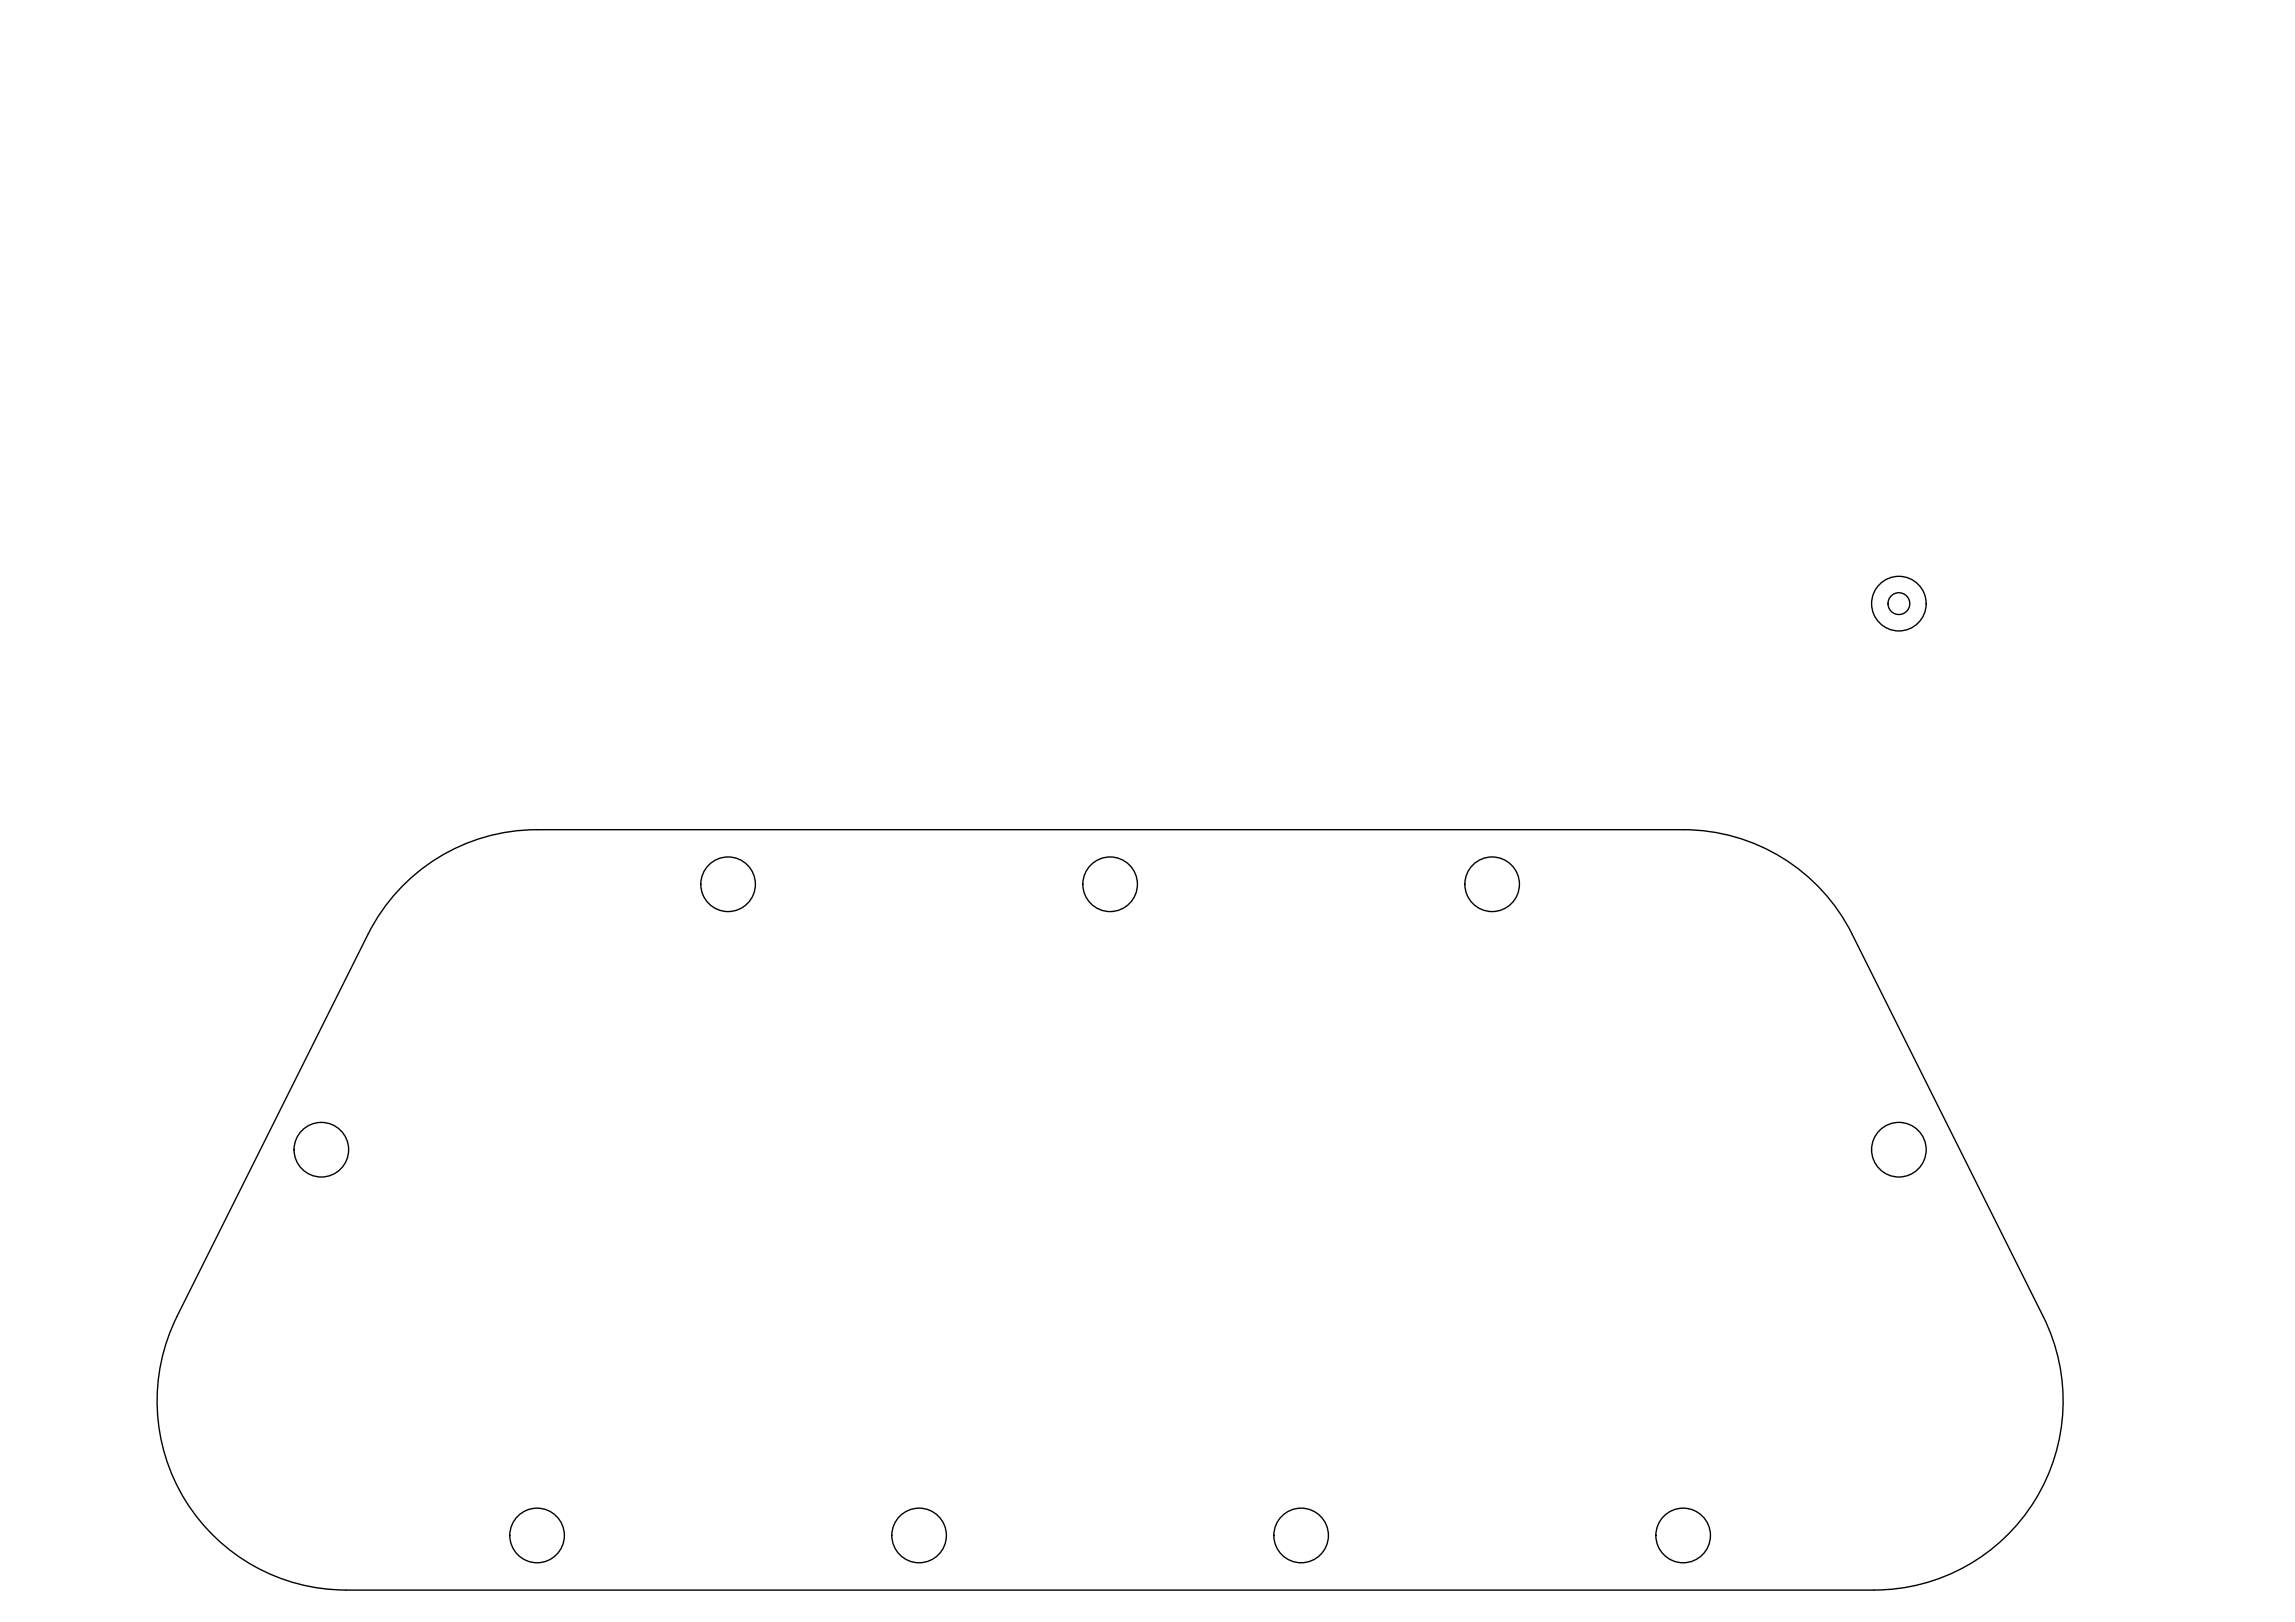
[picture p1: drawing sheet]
<svg xmlns="http://www.w3.org/2000/svg" width="841mm" height="594mm" viewBox="0 0 841 594" stroke-linecap="round" stroke-linejoin="round" font-family="sans-serif">
<!-- layer: Visible -->
<g fill="none" stroke="#000" stroke-width=".51">
<path d="M148 324a69.2 69.2 0 0 1 48.8-20.1h420a69.2 69.2 0 0 1 61.9 38.3l70 140a69.2 69.2 0 0 1-61.9 100.2h-560a69.3 69.3 0 0 1-61.9-100.2l70-140a69.2 69.2 0 0 1 13.1-18.2z"/>
<circle cx="695.9" cy="221.1" r="10"/>
<circle cx="695.9" cy="221.1" r="4"/>
<circle cx="266.8" cy="323.9" r="10"/>
<circle cx="406.8" cy="323.9" r="10"/>
<circle cx="546.8" cy="323.9" r="10"/>
<circle cx="117.8" cy="421.1" r="10"/>
<circle cx="695.9" cy="421.1" r="10"/>
<circle cx="196.8" cy="562.4" r="10"/>
<circle cx="336.8" cy="562.4" r="10"/>
<circle cx="476.8" cy="562.4" r="10"/>
<circle cx="616.8" cy="562.4" r="10"/>
</g>
</svg>
